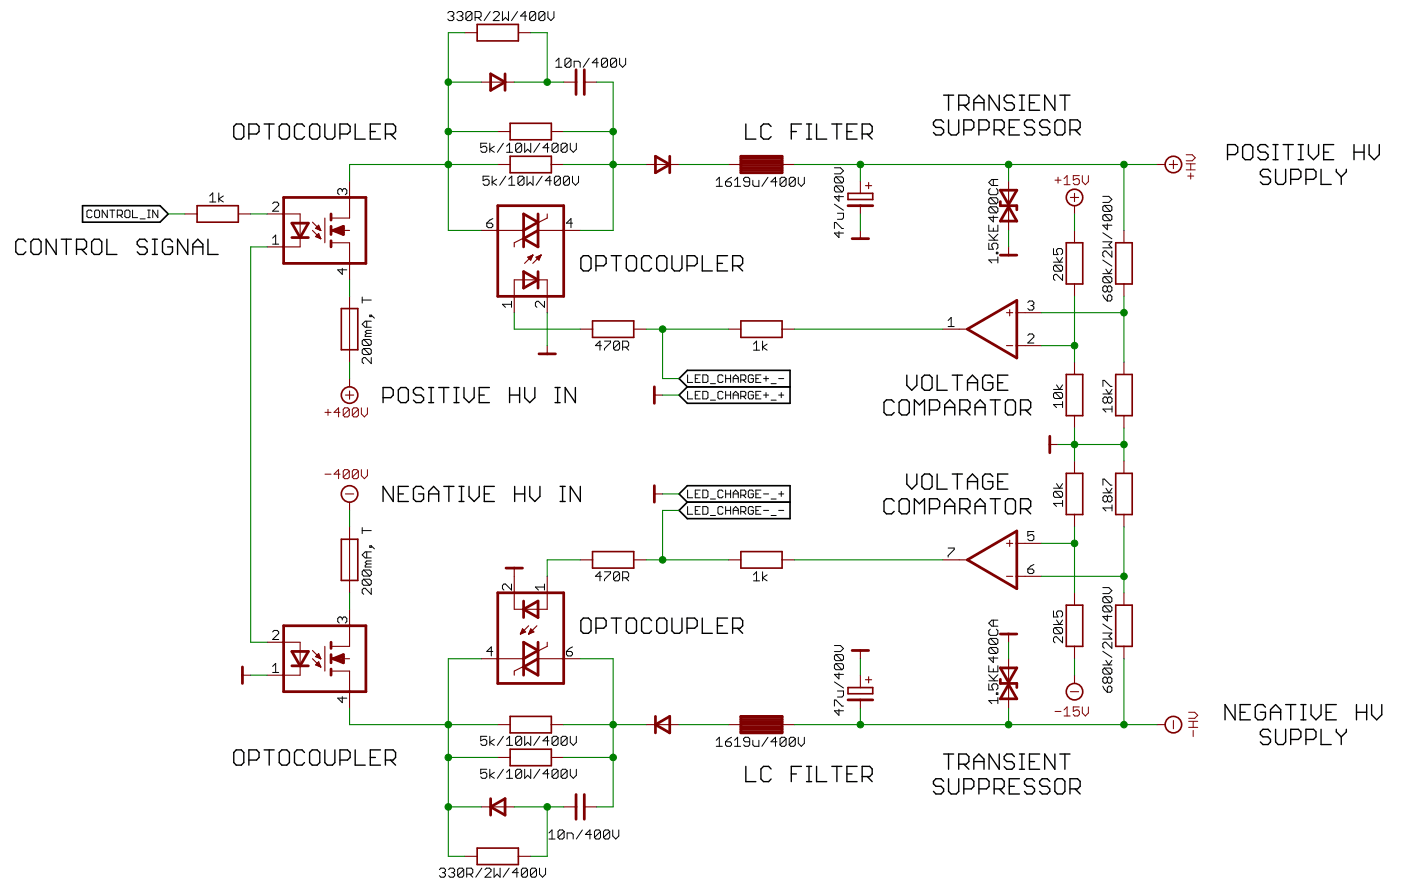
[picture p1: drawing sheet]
<svg xmlns="http://www.w3.org/2000/svg" width="216mm" height="137mm" viewBox="0 0 216 137" stroke-linecap="round" stroke-linejoin="round" font-family="sans-serif">
<g fill="none" stroke="#000" stroke-width=".21">
<path d="M36.4 19.1h.8l.4 .4v1.6l-.4 .3h-.8l-.4-.3v-1.6zM40.7 19.1h1.5M41.5 19.1v2.3M43 19.5l.4-.4h.8l.4 .4v1.6l-.4 .3h-.8l-.4-.3zM46.9 19.5l-.4-.4h-.7l-.4 .4v1.6l.4 .3h.7l.4-.3M47.7 19.5l.4-.4h.8l.4 .4v1.6l-.4 .3h-.8l-.4-.3zM50.1 19.1v2l.3 .3h.8l.4-.3v-2M54.7 19.1v2.3h1.6M58.6 19.1h-1.5v2.3h1.5M114.9 19.1v2.3h1.6M118.8 19.5l-.4-.4h-.7l-.4 .4v1.6l.4 .3h.7l.4-.3M123.5 19.1h-1.6v2.3"/>
<path d="M124.3 19.1h.8M124.7 19.1v2.3M125.8 19.1v2.3h1.6M128.2 19.1h1.5M129 19.1v2.3M132.1 19.1h-1.6v2.3h1.6M145.4 14.7h1.6M145.4 18.9l-.4-.4h-.8l-.4 .4v.3l.4 .4h.8l.4 .4v.4l-.4 .4h-.8l-.4-.4M146.2 14.7v2.3M146.2 18.5v1.9l.4 .4h.8l.3-.4v-1.9M147.7 16.2h1.2l.4-.4v-.8l-.4-.3h-1.2v2.3M148.5 16.2l.8 .8"/>
<path d="M150.1 17v-1.6l.8-.7 .7 .7v1.6M150.1 15.8h1.5M154 14.7v2.3l-1.6-2.3v2.3M155.5 19.6h.8M156.3 15l-.4-.3h-.7l-.5 .3v.4l.5 .4h.7l.4 .4v.4l-.4 .4h-.7l-.5-.4M157.1 14.7h.8M157.1 17h.8M157.1 18.5h-1.6v2.3h1.6M157.5 14.7v2.3M158.6 15.8h.8M159.4 18.9l-.4-.4h-.7l-.4 .4v.3l.4 .4h.7l.4 .4v.4l-.4 .4h-.7l-.4-.4M160.2 14.7h-1.6v2.3h1.6"/>
<path d="M161.8 18.9l-.4-.4h-.8l-.4 .4v.3l.4 .4h.8l.4 .4v.4l-.4 .4h-.8l-.4-.4M162.6 14.7v2.3l-1.6-2.3v2.3M162.9 18.5h.8l.4 .4v1.5l-.4 .4h-.8l-.3-.4v-1.5zM163.3 14.7h1.6M164.1 14.7v2.3M4 37.3l-.4-.4h-.8l-.4 .4v1.5l.4 .4h.8l.4-.4M5.2 36.9h.7l.4 .4v1.5l-.4 .4h-.7l-.4-.4v-1.5zM8.7 36.9v2.3l-1.6-2.3v2.3M9.4 36.9h1.6M10.2 36.9v2.3M11.8 38.4h1.2l.3-.3v-.8l-.3-.4h-1.2v2.3M12.6 38.4l.7 .8"/>
<path d="M14.5 36.9h.8l.4 .4v1.5l-.4 .4h-.8l-.4-.4v-1.5zM16.5 36.9v2.3h1.5M22.7 37.3l-.4-.4h-.8l-.4 .4v.4l.4 .4h.8l.4 .3v.4l-.4 .4h-.8l-.4-.4M23.5 36.9h.8M23.5 39.2h.8M23.9 36.9v2.3M26.6 37.3l-.4-.4h-.8l-.4 .4v1.5l.4 .4h.8l.4-.4v-.7h-.8M28.9 36.9v2.3l-1.5-2.3v2.3M29.7 38.1h1.6M29.7 39.2v-1.5l.8-.8 .8 .8v1.5M32 36.9v2.3h1.6M38.4 20.7h1.1l.4-.4v-.8l-.4-.4h-1.1v2.3"/>
<path d="M52.4 20.7h1.2l.4-.4v-.8l-.4-.4h-1.2v2.3M57.1 20.3h.7M59.4 20.7h1.2l.4-.4v-.8l-.4-.4h-1.2v2.3M60.2 20.7l.8 .7M89.9 39.4h.8l.4 .4v1.6l-.4 .4h-.8l-.4-.4v-1.6zM94.2 39.4h1.6M95 39.4v2.4M96.9 39.4h.8l.4 .4v1.6l-.4 .4h-.8l-.4-.4v-1.6zM100.4 39.8l-.4-.4h-.7l-.4 .4v1.6l.4 .4h.7l.4-.4M101.6 39.4h.8l.4 .4v1.6l-.4 .4h-.8l-.4-.4v-1.6zM103.5 39.4v2l.4 .4h.8l.4-.4v-2M108.2 39.4v2.4h1.6"/>
<path d="M112.1 39.4h-1.5v2.4h1.5M121.9 20.3h.8M124.3 21.4h.8M130.5 20.3h.8M132.9 20.7h1.1l.4-.4v-.8l-.4-.4h-1.1v2.3M133.6 20.7l.8 .7M148.5 20h1.2l.4-.4v-.7l-.4-.4h-1.2v2.3M150.9 20h1.1l.4-.4v-.7l-.4-.4h-1.1v2.3M153.2 20h1.2l.3-.4v-.7l-.3-.4h-1.2v2.3M154 20l.7 .8M164.9 20h1.2l.4-.4v-.7l-.4-.4h-1.2v2.3M165.7 20l.8 .8"/>
<path d="M189.2 23.8h1.1l.4-.3v-.8l-.4-.4h-1.1v2.3M191.5 22.7l.4-.4h.8l.4 .4v1.5l-.4 .4h-.8l-.4-.4zM195.4 22.7l-.4-.4h-.8l-.4 .4v.4l.4 .4h.8l.4 .3v.4l-.4 .4h-.8l-.4-.4M195.8 26.5l-.4-.4h-.8l-.4 .4v.4l.4 .4h.8l.4 .3v.4l-.4 .4h-.8l-.4-.4M196.2 22.3h.8M196.2 24.6h.8M196.6 22.3v2.3M196.6 26.1v1.9l.4 .4h.7l.4-.4v-1.9M197.7 22.3h1.6M198.5 22.3v2.3M198.9 27.6h1.2l.4-.3v-.8l-.4-.4h-1.2v2.3M200.1 22.3h.8"/>
<path d="M200.1 24.6h.8M200.5 22.3v2.3M201.3 27.6h1.1l.4-.3v-.8l-.4-.4h-1.1v2.3M201.6 22.3v1.5l.8 .8 .8-.8v-1.5M203.6 26.1v2.3h1.5M204 23.5h.7M205.5 22.3h-1.5v2.3h1.5M205.9 26.1v.4l.8 .8M206.7 27.3v1.1M207.5 26.1v.4l-.8 .8M208.7 23.5h1.5M208.7 22.3v2.3"/>
<path d="M210.2 22.3v2.3M211 22.3v1.5l.8 .8 .8-.8v-1.5M61.8 59.7h.7l.4 .4v1.6l-.4 .4h-.7l-.4-.4v-1.6zM66.1 59.7h.7M66.4 59.7v2.4M67.6 59.7h1.6M68.4 59.7v2.4M70 59.7h.7M70.3 59.7v2.4M71.5 59.7v1.6l.8 .8 .8-.8v-1.6M75.4 59.7h-1.5v2.4h1.5M78.5 59.7v2.4"/>
<path d="M80.1 59.7v2.4M80.9 59.7v1.6l.7 .8 .8-.8v-1.6M85.5 59.7h.8M85.9 59.7v2.4M88.7 59.7v2.4l-1.6-2.4v2.4M91.8 41h1.2l.4-.4v-.8l-.4-.4h-1.2v2.4M105.9 41h1.1l.4-.4v-.8l-.4-.4h-1.1v2.4M110.6 40.6h.7M112.9 41h1.2l.3-.4v-.8l-.3-.4h-1.2v2.4M113.7 41l.7 .8M139.7 57.8v1.6l.8 .8 .8-.8v-1.6M142.1 58.2l.4-.4h.7l.4 .4v1.6l-.4 .4h-.7l-.4-.4z"/>
<path d="M144.4 57.8v2.4h1.6M146.7 57.8h1.6M147.5 57.8v2.4M149.1 59h1.5M153 58.2l-.4-.4h-.8l-.4 .4v1.6l.4 .4h.8l.4-.4v-.8h-.8M153.8 59h.7M155.3 57.8h-1.5v2.4h1.5M59 61.3h1.2l.4-.4v-.8l-.4-.4h-1.2v2.4M60.6 75v2.3l-1.6-2.3v2.3M61.4 76.1h.8M62.9 75h-1.5v2.3h1.5M65.3 60.1l-.4-.4h-.8l-.4 .4v.4l.4 .4h.8l.4 .4v.4l-.4 .4h-.8l-.4-.4"/>
<path d="M65.3 75.4l-.4-.4h-.8l-.4 .4v1.5l.4 .4h.8l.4-.4v-.8h-.8M66.1 62.1h.7M66.1 76.1h1.5M66.1 77.3v-1.5l.7-.8 .8 .8v1.5M68.4 75h1.6M69.2 75v2.3M70 62.1h.7M70.7 75h.8M70.7 77.3h.8M71.1 75v2.3M72.3 75v1.5l.8 .8 .8-.8v-1.5M73.9 60.9h.7"/>
<path d="M74.6 76.1h.8M76.2 75h-1.6v2.3h1.6M78.5 60.9h1.6M79.3 76.1h1.6M79.3 75v2.3M80.9 75v2.3M81.6 75v1.5l.8 .8 .8-.8v-1.5M85.5 62.1h.8M86.3 75h.8M86.3 77.3h.8M86.7 75v2.3M89.4 75v2.3l-1.5-2.3v2.3"/>
<path d="M137.8 62l-.4-.4h-.8l-.4 .4v1.6l.4 .4h.8l.4-.4M137.8 77.3l-.4-.4h-.8l-.4 .4v1.5l.4 .4h.8l.4-.4M138.6 62l.4-.4h.7l.4 .4v1.6l-.4 .4h-.7l-.4-.4zM138.6 77.3l.4-.4h.7l.4 .4v1.5l-.4 .4h-.7l-.4-.4zM139.7 73.1v1.5l.8 .8 .8-.8v-1.5M140.9 64v-2.4l.8 .8 .8-.8v2.4M140.9 79.2v-2.3l.8 .8 .8-.8v2.3M142.1 73.4l.4-.3h.7l.4 .3v1.6l-.4 .4h-.7l-.4-.4zM143.2 63.2h1.2l.4-.4v-.8l-.4-.4h-1.2v2.4M143.2 78.4h1.2l.4-.4v-.7l-.4-.4h-1.2v2.3M144.4 73.1v2.3h1.6M145.6 64v-1.6l.8-.8 .7 .8v1.6"/>
<path d="M145.6 79.2v-1.5l.8-.8 .7 .8v1.5M145.6 62.8h1.5M145.6 78h1.5M146.7 73.1h1.6M147.5 73.1v2.3M147.9 63.2h1.2l.4-.4v-.8l-.4-.4h-1.2v2.4M147.9 78.4h1.2l.4-.4v-.7l-.4-.4h-1.2v2.3M148.7 63.2l.8 .8M148.7 78.4l.8 .8M149.1 60.2v-1.6l.8-.8 .7 .8v1.6M149.1 75.4v-1.5l.8-.8 .7 .8v1.5M149.1 74.2h1.5"/>
<path d="M150.3 62.8h1.5M150.3 64v-1.6l.7-.8 .8 .8v1.6M150.3 79.2v-1.5l.7-.8 .8 .8v1.5M150.3 78h1.5M152.6 61.6h1.6M152.6 76.9h1.6M153 73.4l-.4-.3h-.8l-.4 .3v1.6l.4 .4h.8l.4-.4v-.8h-.8M153.4 61.6v2.4M153.4 76.9v2.3M153.8 74.2h.7M155.3 73.1h-1.5v2.3h1.5M155.3 61.6h.8l.4 .4v1.6l-.4 .4h-.8l-.4-.4v-1.6z"/>
<path d="M155.3 76.9h.8l.4 .4v1.5l-.4 .4h-.8l-.4-.4v-1.5zM157.3 63.2h1.1l.4-.4v-.8l-.4-.4h-1.1v2.4M157.3 78.4h1.1l.4-.4v-.7l-.4-.4h-1.1v2.3M158.1 63.2l.7 .8M158.1 78.4l.7 .8M89.9 95.3h.8l.4 .4v1.5l-.4 .4h-.8l-.4-.4v-1.5zM91.8 96.8h1.2l.4-.3v-.8l-.4-.4h-1.2v2.3M94.2 95.3h1.6M95 95.3v2.3M96.9 95.3h.8l.4 .4v1.5l-.4 .4h-.8l-.4-.4v-1.5zM100.4 95.7l-.4-.4h-.7l-.4 .4v1.5l.4 .4h.7l.4-.4M101.6 95.3h.8l.4 .4v1.5l-.4 .4h-.8l-.4-.4v-1.5z"/>
<path d="M103.5 95.3v1.9l.4 .4h.8l.4-.4v-1.9M105.9 96.8h1.1l.4-.3v-.8l-.4-.4h-1.1v2.3M108.2 95.3v2.3h1.6M110.6 96.5h.7M112.1 95.3h-1.5v2.3h1.5M112.9 96.8h1.2l.3-.3v-.8l-.3-.4h-1.2v2.3M113.7 96.8l.7 .8M36.4 115.6h.8l.4 .4v1.5l-.4 .4h-.8l-.4-.4v-1.5zM38.4 117.2h1.1l.4-.4v-.8l-.4-.4h-1.1v2.3M40.7 115.6h1.5M41.5 115.6v2.3M43.4 115.6h.8l.4 .4v1.5l-.4 .4h-.8l-.4-.4v-1.5z"/>
<path d="M46.9 116l-.4-.4h-.7l-.4 .4v1.5l.4 .4h.7l.4-.4M48.1 115.6h.8l.4 .4v1.5l-.4 .4h-.8l-.4-.4v-1.5zM50.1 115.6v1.9l.3 .4h.8l.4-.4v-1.9M52.4 117.2h1.2l.4-.4v-.8l-.4-.4h-1.2v2.3M54.7 115.6v2.3h1.6M57.1 116.8h.7M58.6 115.6h-1.5v2.3h1.5M59.4 117.2h1.2l.4-.4v-.8l-.4-.4h-1.2v2.3M60.2 117.2l.8 .7M114.9 118.1v2.4h1.6M118.8 118.5l-.4-.4h-.7l-.4 .4v1.6l.4 .4h.7l.4-.4M121.9 119.3h.8"/>
<path d="M123.5 118.1h-1.6v2.4M124.3 118.1h.8M124.7 118.1v2.4M125.8 118.1v2.4h1.6M128.2 118.1h1.5M129 118.1v2.4M130.5 119.3h.8M132.1 118.1h-1.6v2.4h1.6M132.9 119.7h1.1l.4-.4v-.8l-.4-.4h-1.1v2.4M133.6 119.7l.8 .8M145.4 116.2h1.6M146.2 116.2v2.4"/>
<path d="M147.7 117.8h1.2l.4-.4v-.8l-.4-.4h-1.2v2.4M148.5 117.8l.8 .8M150.1 118.6v-1.6l.8-.8 .7 .8v1.6M150.1 117.4h1.5M154 116.2v2.4l-1.6-2.4v2.4M156.3 116.6l-.4-.4h-.7l-.5 .4v.4l.5 .4h.7l.4 .4v.4l-.4 .4h-.7l-.5-.4M157.1 116.2h.8M157.1 118.6h.8M157.5 116.2v2.4M158.6 117.4h.8M160.2 116.2h-1.6v2.4h1.6M162.6 116.2v2.4l-1.6-2.4v2.4"/>
<path d="M163.3 116.2h1.6M164.1 116.2v2.4M190.3 108.6v2.4l-1.5-2.4v2.4M191.1 109.8h.8M192.7 108.6h-1.6v2.4h1.6M195 109l-.4-.4h-.8l-.4 .4v1.6l.4 .4h.8l.4-.4v-.8h-.8M195.8 112.8l-.4-.4h-.8l-.4 .4v.4l.4 .4h.8l.4 .4v.4l-.4 .4h-.8l-.4-.4M195.8 111v-1.6l.8-.8 .8 .8v1.6M195.8 109.8h1.6M196.6 112.4v2l.4 .4h.7l.4-.4v-2M198.1 108.6h1.6M198.9 114h1.2l.4-.4v-.8l-.4-.4h-1.2v2.4"/>
<path d="M198.9 108.6v2.4M200.5 108.6h.8M200.5 111h.8M200.9 108.6v2.4M201.3 114h1.1l.4-.4v-.8l-.4-.4h-1.1v2.4M202 108.6v1.6l.8 .8 .8-.8v-1.6M203.6 112.4v2.4h1.5M204.4 109.8h.7M205.9 112.4v.4l.8 .8M205.9 108.6h-1.5v2.4h1.5M206.7 113.6v1.2M207.5 112.4v.4l-.8 .8"/>
<path d="M209 109.8h1.6M209 108.6v2.4M210.6 108.6v2.4M211.4 108.6v1.6l.8 .8 .7-.8v-1.6M124.3 120.5h.8M145.4 120.4l-.4-.4h-.8l-.4 .4v.4l.4 .4h.8l.4 .4v.4l-.4 .4h-.8l-.4-.4M146.2 120v2l.4 .4h.8l.3-.4v-2M148.5 121.6h1.2l.4-.4v-.8l-.4-.4h-1.2v2.4M150.9 121.6h1.1l.4-.4v-.8l-.4-.4h-1.1v2.4M153.2 121.6h1.2l.3-.4v-.8l-.3-.4h-1.2v2.4M154 121.6l.7 .8M155.5 121.2h.8"/>
<path d="M157.1 120h-1.6v2.4h1.6M159.4 120.4l-.4-.4h-.7l-.4 .4v.4l.4 .4h.7l.4 .4v.4l-.4 .4h-.7l-.4-.4M161.8 120.4l-.4-.4h-.8l-.4 .4v.4l.4 .4h.8l.4 .4v.4l-.4 .4h-.8l-.4-.4M162.9 120h.8l.4 .4v1.6l-.4 .4h-.8l-.3-.4v-1.6zM164.9 121.6h1.2l.4-.4v-.8l-.4-.4h-1.2v2.4M165.7 121.6l.8 .8"/>
</g>
<g fill="none" stroke="#000" stroke-width=".15">
<path d="M69 2l.2-.2h.5l.2 .2v.2l-.2 .3M69.5 2.5h.2M69.7 2.5l.2 .2v.2l-.2 .3h-.5l-.2-.3M70.4 2l.2-.2h.5l.2 .2v.2l-.2 .3M70.9 2.5h.2M71.1 2.5l.2 .2v.2l-.2 .3h-.5l-.2-.3M72.7 2l-.2-.2h-.5l-.2 .2v.9M72.7 2v.9l-.2 .3h-.5l-.2-.3M72.7 2l-.9 .9M73.2 2.7h.7l.2-.2v-.5l-.2-.2h-.7v1.4M73.7 2.7l.4 .5M75.5 1.8l-.9 1.4"/>
<path d="M76 2l.2-.2h.5l.2 .2v.2l-.9 1h.9M77.4 1.8v1.4l.5-.5 .5 .5v-1.4M79.8 1.8l-1 1.4M81.2 2.5h-1l.7-.7v1.4M82.5 2l-.2-.2h-.4l-.3 .2v.9M82.5 2v.9l-.2 .3h-.4l-.3-.3M82.5 2l-.9 .9M84 2l-.3-.2h-.4l-.3 .2v.9M84 2v.9l-.3 .3h-.4l-.3-.3M84 2l-1 .9M84.4 1.8v.9l.5 .5 .5-.5v-.9M85.7 9.4l.4-.4v1.4"/>
<path d="M85.7 10.4h.9M88 9.2v.9l-.2 .3h-.5l-.2-.3M88 9.2l-.2-.2h-.5l-.2 .2v.9M88 9.2l-.9 .9M88.5 10.4v-1h.7l.2 .3v.7M90.8 9l-.9 1.4M92.2 9.7h-.9l.7-.7v1.4M93.6 9.2v.9l-.2 .3h-.5l-.2-.3M93.6 9.2l-.2-.2h-.5l-.2 .2v.9M93.6 9.2l-.9 .9M95 9.2v.9l-.2 .3h-.5l-.2-.3M95 9.2l-.2-.2h-.5l-.2 .2v.9"/>
<path d="M95 9.2l-.9 .9M95.5 9v.9l.4 .5 .5-.5v-.9M14.2 32.6l-.2-.2h-.4l-.2 .2v.8l.2 .1h.4l.2-.1M14.8 32.4h.4l.1 .2v.8l-.1 .1h-.4l-.2-.1v-.8zM16.5 32.4v1.1l-.8-1.1v1.1M16.9 32.4h.8M17.3 32.4v1.1M18.1 33.2h.6l.2-.2v-.4l-.2-.2h-.6v1.1M18.5 33.2l.4 .3M19.2 32.6l.3-.2h.3l.2 .2v.8l-.2 .1h-.3l-.3-.1zM20.4 32.4v1.1h.8M21.6 33.7h.8"/>
<path d="M22.8 32.4h.4M22.8 33.5h.4M22.9 32.4v1.1M24.3 32.4v1.1l-.8-1.1v1.1M32.3 30.2l.5-.5v1.4M32.3 31.1h1M33.7 29.7v1.4M34.4 30.2l-.7 .5 .7 .4M42 31.4l.2-.2h.5l.2 .2v.2l-.9 1h.9M42 36.7l.5-.5v1.4M42 37.6h.9M52.7 29.3l-.2-.2h-.2l-.3 .2v.5l.3 .2"/>
<path d="M52.7 29.3l.3-.2h.2l.2 .2v.5l-.2 .2M52.7 29.3v.2M75 22.1h-.9v.7l.7-.3 .2 .3v.4l-.2 .3h-.5l-.2-.3M75 34.4h.7l.2 .2v.3l-.2 .2h-.5l-.2-.2zM75.4 27.2h-1v.7l.5-.3h.2l.3 .3v.4l-.3 .3h-.4l-.3-.3M75.5 22.1v1.4M75.8 27.2v1.4M75.9 33.7l-.4 .2-.5 .5M76.2 22.5l-.7 .5 .7 .5M76.5 27.6l-.7 .5 .7 .5M77.6 22.1l-1 1.4M77.9 27.2l-.9 1.4"/>
<path d="M78.1 23.5h.9M78.1 22.5l.4-.4v1.4M78.4 28.6h.9M78.4 27.6l.5-.4v1.4M80.4 22.3l-.2-.2h-.5l-.2 .2v.9M80.4 22.3v.9l-.2 .3h-.5l-.2-.3M80.4 22.3l-.9 .9M80.8 27.4l-.3-.2h-.4l-.3 .2v.9M80.8 27.4v.9l-.3 .3h-.4l-.3-.3M80.8 27.4l-1 .9M80.9 22.1v1.4l.4-.5 .5 .5v-1.4M81.2 27.2v1.4l.5-.5 .4 .5v-1.4"/>
<path d="M83.2 22.1l-.9 1.4M83.5 27.2l-.9 1.4M84.6 22.8h-.9l.7-.7v1.4M85 27.9h-1l.7-.7v1.4M86 22.3l-.2-.2h-.5l-.2 .2v.9M86 22.3v.9l-.2 .3h-.5l-.2-.3M86 22.3l-.9 .9M86.4 27.4l-.3-.2h-.4l-.3 .2v.9M86.4 27.4v.9l-.3 .3h-.4l-.3-.3M86.4 27.4l-1 .9M87.4 22.3v.9l-.2 .3h-.5l-.2-.3M87.4 22.3l-.2-.2h-.5l-.2 .2v.9"/>
<path d="M87.4 22.3l-.9 .9M87.8 27.4l-.3-.2h-.4l-.3 .2v.9M87.8 27.4v.9l-.3 .3h-.4l-.3-.3M87.8 27.4l-1 .9M87.9 22.1v.9l.4 .5 .5-.5v-.9M88.2 34.4h-.9l.7-.7v1.4M88.2 27.2v.9l.5 .5 .5-.5v-.9M110.4 27.8l.4-.5v1.4M110.4 28.7h.9M111.8 28h.7l.2 .3v.2l-.2 .2h-.5l-.2-.2zM112.7 27.3l-.4 .3-.5 .4M113.2 28.7h.9"/>
<path d="M113.2 27.8l.5-.5v1.4M115.5 28h-.7l-.2-.2v-.2l.2-.3h.5l.2 .3v.9l-.2 .2h-.5l-.2-.2M116 27.8v.7l.2 .2h.7v-.9M118.3 27.3l-.9 1.4M119.7 28h-.9l.7-.7v1.4M121.1 27.6v.9l-.2 .2h-.5l-.2-.2M121.1 27.6l-.2-.3h-.5l-.2 .3v.9M121.1 27.6l-.9 .9M122.6 27.6l-1 .9M122.6 27.6v.9l-.3 .2h-.4l-.3-.2M122.6 27.6l-.3-.3h-.4l-.3 .3v.9M123 27.3v1l.5 .4 .5-.4v-1"/>
<path d="M128.6 35.2v-.9h.2l1 .9h.2M128.6 31.5l1.4 .9M128.6 25.9h.9l.5 .4-.5 .5h-.9M128.8 28.7h1l.2 .2v.5l-.2 .2M128.8 27.3l-.2 .2v.5l.2 .2h1M128.8 28.7l-.2 .2v.5l.2 .2h1M128.8 27.3h1l.2 .2v.5l-.2 .2M128.8 28.7l1 .9M128.8 27.3l1 .9M129.1 32.9h.9v.7l-.2 .2h-.7M129.3 35.7v.9l-.7-.7h1.4M129.3 30.1v.9l-.7-.7h1.4"/>
<path d="M152.4 37.5v.9h.7l-.3-.4v-.3l.3-.2h.4l.3 .2v.5l-.3 .2M152.4 34.7v.9h1.4v-.9M152.4 37h1.4M152.4 36.1l.9 .9M152.6 29.1l-.2 .2v.5l.2 .2h.9l.3-.2v-.5l-.3-.2M152.6 30.5h.9l.3 .2v.5l-.3 .2M152.6 31.9h.9l.3 .2v.5l-.3 .2M152.6 30.5l-.2 .2v.5l.2 .2h.9M152.6 31.9l-.2 .2v.5l.2 .2h.9M152.6 31.9l.9 .9M152.6 30.5l.9 .9M153.1 27.7v.9"/>
<path d="M153.1 33.3v.9l-.7-.7h1.4M153.1 35.2v.4M153.5 38.9h.3v.2h-.3zM153.8 39.6v.9M153.8 36.1l-.7 .7M153.8 27.7h-1l-.4 .4 .4 .5h1M162.3 38.3v.9h.7l-.2-.4v-.3l.2-.2h.5l.2 .2v.5l-.2 .2M162.8 39.7l.5 .7 .4-.7M169.9 37.3h1.4l-.4 .4 .4 .5h-1.4M169.9 35.9l1.4 .9M169.9 30.3h1l.4 .4-.4 .5h-1M170.2 31.7h.9l.2 .2v.5l-.2 .2"/>
<path d="M170.2 33.1h.9l.2 .2v.5l-.2 .2M170.2 31.7l-.3 .2v.5l.3 .2h.9M170.2 33.1l-.3 .2v.5l.3 .2h.9M170.2 33.1l.9 .9M170.2 31.7l.9 .9M170.6 34.5v.9l-.7-.7h1.4M171.3 38.7v.9l-.9-.9h-.2l-.3 .2v.5l.3 .2M52.7 41.4v.9l-.7-.7h1.4M55.8 45.8v.9M55.8 46.2h1.4M56 53.7l-.2 .3v.4l.2 .3h1M56 52.3h1l.2 .3v.4l-.2 .3"/>
<path d="M56 53.7h1l.2 .3v.4l-.2 .3M56 52.3l-.2 .3v.4l.2 .3h1M56 53.7l1 1M56 52.3l1 1M56.5 51.4l-.2 .2v.3h.9M56.5 51.4h.7M56.5 49.5v.9M57 48.6h.2v.2h-.2zM57.2 55.1v.9l-.9-.9h-.3l-.2 .3v.4l.2 .2M57.2 50.9h-.7l-.2 .3 .2 .2M57.2 49.5h-.9l-.5 .5 .5 .4h.9M57.2 48.6l.5 .4"/>
<path d="M78.8 46.9h-1.4l.5 .5M78.8 46.4v1M83.9 46.4v1l-.9-1h-.3l-.2 .3v.4l.2 .3M92.7 53.3h-.9l.7-.7v1.4M93.2 52.6h.9v.2l-.9 .9v.3M95.5 52.8v.9l-.3 .3h-.4l-.2-.3M95.5 52.8l-.3-.2h-.4l-.2 .2v.9M95.5 52.8l-.9 .9M95.9 53.5h.7l.3-.2v-.5l-.3-.2h-.7v1.4M96.4 53.5l.5 .5M106 57.8v1.1h.7M107.1 58.4h.4"/>
<path d="M107.9 57.8h-.8v1.1h.8M108.3 57.8h.6l.2 .2v.8l-.2 .1h-.6zM109.5 59.1h.8M111.4 58l-.2-.2h-.4l-.2 .2v.8l.2 .1h.4l.2-.1M111.8 57.8v1.1M111.8 58.4h.8M112.6 57.8v1.1M113 58.9v-.7l.4-.4 .4 .4v.7M113 58.4h.8M114.2 58.6h.5l.2-.2v-.4l-.2-.2h-.5v1.1M114.5 58.6l.4 .3M116.1 58l-.2-.2h-.4l-.2 .2v.8l.2 .1h.4l.2-.1v-.4h-.4"/>
<path d="M116.1 53l.5-.4v1.4M116.1 54h1M116.5 58.4h.4M117.3 57.8h-.8v1.1h.8M117.5 52.6v1.4M117.7 58.4h.7M118 58v.8M118.2 53l-.7 .5 .7 .5M118.8 59.1h.8M120 58.4h.8M146.1 49.4l.5-.5v1.4M146.1 50.3h.9"/>
<path d="M153.8 40.1h-1.4l.4 .4M158.4 46.6l.2-.2h.5l.2 .2v.3l-.2 .2M158.4 51.7l.2-.2h.5l.2 .2v.2l-.9 1h.9M158.9 47.1h.2M159.1 47.1l.2 .2v.3l-.2 .2h-.5l-.2-.2M162.3 40.4h1.4M162.6 40.9l-.3 .2v.5l.3 .2h.9M162.6 40.9h.9l.2 .2v.5l-.2 .2M162.6 40.9l.9 .9M162.8 59.3l.5 .7 .4-.7M163.7 42.3v.9l-.9-.9h-.2l-.3 .2v.5l.3 .2M169.9 45.5l.3 .4 .4 .5"/>
<path d="M169.9 42.2h1.4M169.9 40.1l1.4 .9M170 59.6v-1h.2l.9 1h.3M170.2 42.7h.9l.2 .2v.4l-.2 .3M170.2 42.7l-.3 .2v.4l.3 .3h.9M170.2 42.7l.9 .9M170.4 41.5l.5 .7 .4-.7M170.6 44.3l.3-.2h.2l.2 .2v.5l-.2 .2h-.2l-.3-.2M170.6 44.3v.5M170.6 44.3l-.2-.2h-.2l-.3 .2v.5l.3 .2h.2l.2-.2M170.9 45.5h.2l.2 .2v.5l-.2 .2h-.5v-.7zM106 60.3v1.2h.7"/>
<path d="M106 75.5v1.2h.7M106 78.1v1.2h.7M107.1 78.7h.4M107.1 60.9h.4M107.1 76.1h.4M107.9 78.1h-.8v1.2h.8M107.9 60.3h-.8v1.2h.8M107.9 75.5h-.8v1.2h.8M108.3 78.1h.6l.2 .2v.8l-.2 .2h-.6zM108.3 60.3h.6l.2 .2v.8l-.2 .2h-.6zM108.3 75.5h.6l.2 .3v.7l-.2 .2h-.6zM109.5 79.5h.8"/>
<path d="M109.5 61.7h.8M109.5 76.9h.8M111.4 78.3l-.2-.2h-.4l-.2 .2v.8l.2 .2h.4l.2-.2M111.4 60.5l-.2-.2h-.4l-.2 .2v.8l.2 .2h.4l.2-.2M111.4 75.8l-.2-.3h-.4l-.2 .3v.7l.2 .2h.4l.2-.2M111.8 78.7h.8M111.8 60.3v1.2M111.8 75.5v1.2M111.8 78.1v1.2M111.8 60.9h.8M111.8 76.1h.8M112.6 60.3v1.2"/>
<path d="M112.6 75.5v1.2M112.6 78.1v1.2M113 78.7h.8M113 61.5v-.8l.4-.4 .4 .4v.8M113 76.7v-.8l.4-.4 .4 .4v.8M113 79.3v-.8l.4-.4 .4 .4v.8M113 60.9h.8M113 76.1h.8M114.2 78.9h.5l.2-.2v-.4l-.2-.2h-.5v1.2M114.2 61.1h.5l.2-.2v-.4l-.2-.2h-.5v1.2M114.2 76.3h.5l.2-.2v-.3l-.2-.3h-.5v1.2M114.5 78.9l.4 .4"/>
<path d="M114.5 61.1l.4 .4M114.5 76.3l.4 .4M116.1 78.3l-.2-.2h-.4l-.2 .2v.8l.2 .2h.4l.2-.2v-.4h-.4M116.1 60.5l-.2-.2h-.4l-.2 .2v.8l.2 .2h.4l.2-.2v-.4h-.4M116.1 75.8l-.2-.3h-.4l-.2 .3v.7l.2 .2h.4l.2-.2v-.4h-.4M116.5 78.7h.4M116.5 60.9h.4M116.5 76.1h.4M117.3 78.1h-.8v1.2h.8M117.3 60.3h-.8v1.2h.8M117.3 75.5h-.8v1.2h.8M117.7 78.7h.7"/>
<path d="M117.7 60.9h.7M117.7 76.1h.7M118 60.5v.8M118.8 79.5h.8M118.8 61.7h.8M118.8 76.9h.8M120 78.7h.8M120 60.9h.8M120 76.1h.8M120.4 60.5v.8M120.4 75.8v.7M162.3 60h1.4"/>
<path d="M162.3 75.2h1.4M162.6 60.5h.9l.2 .2v.5l-.2 .2M162.6 75.7h.9l.2 .3v.4l-.2 .3M162.6 60.5l-.3 .2v.5l.3 .2h.9M162.6 75.7l-.3 .3v.4l.3 .3h.9M162.6 60.5l.9 .9M162.6 75.7l.9 1M162.8 74.5l.5 .7 .4-.7M163.7 61.9v.9M163.7 77.1v1M163.7 62.4h-1.4l.5 .4M163.7 77.6h-1.4l.5 .5"/>
<path d="M170 74.8v-.9h.2l.9 .9h.3M170 76h1.4M170 60.7h1.4M170.4 75.3l.5 .7 .5-.7M170.4 60l.5 .7 .5-.7M170.7 61.4l.2-.2h.2l.3 .2v.5l-.3 .2h-.2l-.2-.2M170.7 76.7l.2-.3h.2l.3 .3v.4l-.3 .3h-.2l-.2-.3M170.7 76.7l-.3-.3h-.2l-.2 .3v.4l.2 .3h.2l.3-.3M170.7 61.4l-.3-.2h-.2l-.2 .2v.5l.2 .2h.2l.3-.2M170.7 61.4v.5M170.7 76.7v.4M171.4 78.3h-1.4l.4 .5"/>
<path d="M171.4 62.6v.9M171.4 77.8v1M171.4 63.1h-1.4l.4 .4M42 97.4l.2-.2h.5l.2 .2v.2l-.9 1h.9M52.7 95.3l-.2-.2h-.2l-.3 .2v.5l.3 .2M52.7 95.3l.3-.2h.2l.2 .2v.5l-.2 .2M52.7 95.3v.3M55.8 81.3v1M55.8 81.8h1.4M56 87.9h1l.2 .2v.5l-.2 .2M56 89.3h1l.2 .2v.5l-.2 .2M56 87.9l-.2 .2v.5l.2 .2h1"/>
<path d="M56 89.3l-.2 .2v.5l.2 .2h1M56 89.3l1 .9M56 87.9l1 .9M56.5 86.9l-.2 .3v.2h.9M56.5 85.1v.9M56.5 86.9h.7M57 84.1h.2v.3h-.2zM57.2 90.7v.9l-.9-.9h-.3l-.2 .2v.5l.2 .2M57.2 86.5h-.7l-.2 .2 .2 .2M57.2 85.1h-.9l-.5 .4 .5 .5h.9M57.2 84.1l.5 .5M78.8 90v1l-.9-1h-.2l-.3 .3v.4l.3 .3"/>
<path d="M83.9 90v1M83.9 90.5h-1.4l.5 .5M88.2 99.7l-.4 .2-.5 .5M92.7 88.8h-.9l.7-.7v1.4M93.2 88.1h.9v.3l-.9 .9v.2M95.5 88.4v.9l-.3 .2h-.4l-.2-.2M95.5 88.4l-.3-.3h-.4l-.2 .3v.9M95.5 88.4l-.9 .9M95.9 89.1h.7l.3-.3v-.4l-.3-.3h-.7v1.4M96.4 89.1l.5 .4M116.1 88.6l.5-.5v1.4M116.1 89.5h1"/>
<path d="M117.5 88.1v1.4M118.2 88.6l-.7 .5 .7 .4M128.6 99.5h.9l.5 .5-.5 .4h-.9M146.1 84.5h.9v.2l-.9 .9v.3M152.6 97l-.2 .2v.5l.2 .2h.9l.3-.2v-.5l-.3-.2M152.6 98.4h.9l.3 .2v.5l-.3 .2M152.6 99.8h.9l.3 .2v.5l-.3 .2M152.6 98.4l-.2 .2v.5l.2 .2h.9M152.6 99.8l-.2 .2v.5l.2 .2h.9M152.6 99.8l.9 .9M152.6 98.4l.9 .9M153.1 95.6v.9"/>
<path d="M153.8 95.6h-1l-.4 .5 .4 .4h1M158.4 87.7h.7l.2 .2v.3l-.2 .2h-.5l-.2-.2zM159.3 81.9h-.9v.7l.7-.2 .2 .2v.5l-.2 .2h-.5l-.2-.2M159.3 87l-.4 .2-.5 .5M162.3 94.2v.9h.7l-.2-.5v-.2l.2-.2h.5l.2 .2v.5l-.2 .2M162.3 96.3h1.4M162.6 96.7l-.3 .3v.5l.3 .2h.9M162.6 96.7h.9l.2 .3v.5l-.2 .2M162.6 96.7l.9 1M162.8 95.6l.5 .7 .4-.7M163.7 98.1v1l-.9-1h-.2l-.3 .3v.4l.3 .3M169.9 97.6h1.4l-.4 .4 .4 .5h-1.4"/>
<path d="M169.9 96.2l1.4 .9M169.9 90.6h1l.4 .4-.4 .5h-1M170.2 92h.9l.2 .2v.5l-.2 .2M170.2 93.4h.9l.2 .2v.5l-.2 .2M170.2 92l-.3 .2v.5l.3 .2h.9M170.2 93.4l-.3 .2v.5l.3 .2h.9M170.2 93.4l.9 .9M170.2 92l.9 .9M170.6 94.8v.9l-.7-.7h1.4M171.3 99v.9l-.9-.9h-.2l-.3 .2v.5l.3 .2M42 102.7l.5-.4v1.4M42 103.7h.9"/>
<path d="M52.7 107.4v.9l-.7-.7h1.4M75 113.5h-.9v.7l.4-.2h.3l.2 .2v.5l-.2 .2h-.5l-.2-.2M75 118.6h-.9v.7l.4-.3h.3l.2 .3v.4l-.2 .3h-.5l-.2-.3M75.5 113.5v1.4M75.5 118.6v1.4M75.9 100.4h-.9l.7-.7v1.4M76.2 119l-.7 .5 .7 .5M76.2 114l-.7 .4 .7 .5M77.6 118.6l-1 1.4M77.6 113.5l-1 1.4M78.1 114l.4-.5v1.4M78.1 119l.4-.4v1.4"/>
<path d="M78.1 120h.9M78.1 114.9h.9M80.4 113.7l-.2-.2h-.5l-.2 .2v1M80.4 118.8l-.2-.2h-.5l-.2 .2v.9M80.4 113.7v1l-.2 .2h-.5l-.2-.2M80.4 118.8v.9l-.2 .3h-.5l-.2-.3M80.4 118.8l-.9 .9M80.4 113.7l-.9 1M80.9 113.5v1.4l.4-.5 .5 .5v-1.4M80.9 118.6v1.4l.4-.5 .5 .5v-1.4M83.2 118.6l-.9 1.4M83.2 113.5l-.9 1.4"/>
<path d="M84.6 114.2h-.9l.7-.7v1.4M84.6 119.3h-.9l.7-.7v1.4M86 113.7l-.2-.2h-.5l-.2 .2v1M86 118.8l-.2-.2h-.5l-.2 .2v.9M86 113.7v1l-.2 .2h-.5l-.2-.2M86 118.8v.9l-.2 .3h-.5l-.2-.3M86 118.8l-.9 .9M86 113.7l-.9 1M87.3 100.4h.7l.2 .2v.3l-.2 .2h-.5l-.2-.2zM87.4 113.7v1l-.2 .2h-.5l-.2-.2M87.4 118.8v.9l-.2 .3h-.5l-.2-.3M87.4 113.7l-.2-.2h-.5l-.2 .2v1"/>
<path d="M87.4 118.8l-.2-.2h-.5l-.2 .2v.9M87.4 118.8l-.9 .9M87.4 113.7l-.9 1M87.9 113.5v.9l.4 .5 .5-.5v-.9M87.9 118.6v.9l.4 .5 .5-.5v-.9M110.4 114.1l.4-.5v1.4M110.4 115h.9M111.8 114.3h.7l.2 .3v.2l-.2 .2h-.5l-.2-.2zM112.7 113.6l-.4 .3-.5 .4M113.2 114.1l.5-.5v1.4M113.2 115h.9M115.5 114.3h-.7l-.2-.2v-.2l.2-.3h.5l.2 .3v.9l-.2 .2h-.5l-.2-.2"/>
<path d="M116 114.1v.7l.2 .2h.7v-.9M118.3 113.6l-.9 1.4M119.7 114.3h-.9l.7-.7v1.4M121.1 113.9l-.2-.3h-.5l-.2 .3v.9M121.1 113.9v.9l-.2 .2h-.5l-.2-.2M121.1 113.9l-.9 .9M122.6 113.9l-.3-.3h-.4l-.3 .3v.9M122.6 113.9v.9l-.3 .2h-.4l-.3-.2M122.6 113.9l-1 .9M123 113.6v1l.5 .4 .5-.4v-1M128.6 108.8v-.9h.2l1 .9h.2M128.6 105.1l1.4 .9"/>
<path d="M128.8 100.9l-.2 .2v.5l.2 .2h1M128.8 102.3l-.2 .2v.5l.2 .2h1M128.8 100.9h1l.2 .2v.5l-.2 .2M128.8 102.3h1l.2 .2v.5l-.2 .2M128.8 102.3l1 .9M128.8 100.9l1 .9M129.1 106.5h.9v.7l-.2 .2h-.7M129.3 103.7v.9l-.7-.7h1.4M129.3 109.3v1l-.7-.7h1.4M152.4 102.6v.9h1.4v-.9M152.4 105.4v.9h.7l-.3-.4v-.3l.3-.2h.4l.3 .2v.5l-.3 .2M152.4 104.9h1.4"/>
<path d="M152.4 104l.9 .9M153.1 101.2v.9l-.7-.7h1.4M153.1 103.1v.4M153.5 106.8h.3v.2h-.3zM153.8 107.5v1M153.8 108h-1.4l.4 .5M153.8 104l-.7 .7M169.9 105.8l.3 .4 .4 .5M169.9 102.5h1.4M169.9 100.4l1.4 .9M170.2 103h.9l.2 .2v.5l-.2 .2M170.2 103l-.3 .2v.5l.3 .2h.9"/>
<path d="M170.2 103l.9 .9M170.4 101.8l.5 .7 .4-.7M170.6 106l.3-.2h.2l.2 .2v.5l-.2 .2h-.5zM170.6 104.6l.3-.2h.2l.2 .2v.5l-.2 .2h-.2l-.3-.2M170.6 104.6v.5M170.6 104.6l-.2-.2h-.2l-.3 .2v.5l.3 .2h.2l.2-.2M67.7 134l.2-.2h.5l.2 .2v.3l-.2 .2M68.2 134.5h.2M68.4 134.5l.2 .2v.3l-.2 .2h-.5l-.2-.2M69.1 134l.3-.2h.4l.3 .2v.3l-.3 .2M69.6 134.5h.2M69.8 134.5l.3 .2v.3l-.3 .2h-.4l-.3-.2"/>
<path d="M71.5 134l-.3-.2h-.4l-.3 .2v1M71.5 134v1l-.3 .2h-.4l-.3-.2M71.5 134l-1 1M71.9 134.7h.7l.3-.2v-.5l-.3-.2h-.7v1.4M72.4 134.7l.5 .5M74.3 133.8l-1 1.4M74.7 134l.3-.2h.4l.3 .2v.3l-1 .9h1M76.1 133.8v1.4l.5-.5 .5 .5v-1.4M78.5 133.8l-1 1.4M79.9 134.5h-.9l.7-.7v1.4M81.3 134l-.3-.2h-.4l-.3 .2v1M81.3 134v1l-.3 .2h-.4l-.3-.2"/>
<path d="M81.3 134l-1 1M82.7 134l-.3-.2h-.4l-.3 .2v1M82.7 134v1l-.3 .2h-.4l-.3-.2M82.7 134l-1 1M83.1 133.8v.9l.5 .5 .5-.5v-.9M84.6 128.4l.5-.5v1.4M84.6 129.3h.9M86.9 128.2v.9l-.2 .2h-.5l-.2-.2M86.9 128.2l-.2-.3h-.5l-.2 .3v.9M86.9 128.2l-.9 .9M87.4 129.3v-.9h.7l.2 .2v.7M89.7 127.9l-.9 1.4"/>
<path d="M91.1 128.6h-.9l.7-.7v1.4M92.5 128.2v.9l-.2 .2h-.5l-.2-.2M92.5 128.2l-.2-.3h-.5l-.2 .3v.9M92.5 128.2l-.9 .9M94 128.2v.9l-.3 .2h-.4l-.3-.2M94 128.2l-.3-.3h-.4l-.3 .3v.9M94 128.2l-1 .9M94.4 127.9v1l.5 .4 .5-.4v-1"/>
</g>
<path d="M12.7 31.7h12l1.2 1.3-1.2 1.2h-12zM104.6 58.4l1.3-1.3h15.9v5.1h-15.9l-1.3-1.3 1.3-1.3zM105.9 59.6h15.9M104.6 76.1l1.3-1.2h15.9v5h-15.9l-1.3-1.2 1.3-1.3zM105.9 77.4h15.9" fill="none" stroke="#000" stroke-width=".25"/>
<g fill="none" stroke="#7f0000" stroke-width=".42">
<path d="M75.6 11.4l2.2 1.3-2.2 1.2zM77.8 11.4v2.5M88.8 10.8v3.8M90 10.8v3.8M43.7 30.4h12.7v10.2h-12.7zM45 34.4h2.5l-1.3 2.2zM45 36.6h2.5M51 33v.9M51 34.9v1.3M51 37.1v1M51.3 35.5l1.6-.6v1.3zM51.3 35.5l1.6 .3"/>
<path d="M52.9 35.2l-1.6 .3M76.7 31.7h10.2v14h-10.2zM80.7 35.5l2.2-1.3-2.2-1.2v5.1M82.9 33v5.1l-2.2-1.3 2.2-1.3M101 24.1l2.2 1.3-2.2 1.2zM103.2 24.1v2.5M114.2 24.1h6.3v2.5h-6.3zM114.2 26.3h6.3M114.2 25.9h6.3M114.2 25.5h6.3M114.2 25.1h6.3M114.2 24.8h6.3"/>
<path d="M114.2 24.4h6.3M130.7 31.7h3.8M131.3 36.8h2.6M154.2 31.1v.6h2.5v.6M154.2 39.3h2.5M154.2 29.3h2.5l-1.3 2.2zM155.4 31.9l1.3 2.2h-2.5zM80.7 41.9l2.2 1.2-2.2 1.3zM82.9 41.9v2.5M83.1 54.5h2.5M100.8 59.6v2.6M149.1 50.7l7.6-4.4v8.9z"/>
<path d="M100.8 74.9v2.5M161.8 67.2v2.6M43.7 96.5h12.7v10.1h-12.7zM51 99v.9M76.7 91.4h10.2v13.9h-10.2zM78 87.6h2.5M80.7 92.6v2.6M80.7 93.9l2.2-1.3v2.6zM82.9 99v5.1l-2.2-1.3 2.2-1.3M149.1 86.3l7.6-4.4v8.8zM154.2 97.7h2.5M37.4 102.8v2.5"/>
<path d="M45 100.4h2.5l-1.3 2.2zM45 102.6h2.5M51 100.9v1.3M51 103.1v1M51.3 101.5l1.6-.6v1.3zM51.3 101.5l1.6 .4M52.9 101.2l-1.6 .3M80.7 101.5l2.2-1.2-2.2-1.3v5.1M101 110.4v2.6M101 111.7l2.2-1.3v2.6zM114.2 110.4h6.3v2.6h-6.3zM114.2 112.8h6.3"/>
<path d="M114.2 112.4h6.3M114.2 112h6.3M114.2 111.7h6.3M114.2 111.3h6.3M114.2 110.9h6.3M114.2 110.5h6.3M130.7 107.9h3.8M131.3 100.3h2.6M154.2 104.7v.6h2.5v.7M154.2 103h2.5l-1.3 2.2zM155.4 105.5l1.3 2.2h-2.5zM75.6 124.4l2.2-1.3v2.5z"/>
<path d="M75.6 123.1v2.5M88.8 122.5v3.8M90 122.5v3.8"/>
</g>
<g fill="none" stroke="#7f0000" stroke-width=".17">
<path d="M71.6 5h1.9M74.2 12.7h5M79.9 5h1.9M86.9 12.7h1.9M90 12.7h1.9M28.5 33h1.9M36.7 33h1.9M41.2 33h5v5.1h-5M48.2 34.2l1.2 1.3M48.2 35.5l1.2 1.3M48.6 35.2l.5-.5 .3 .8zM48.6 36.5l.5-.5 .3 .8z"/>
<path d="M48.8 35l.6 .5M48.8 35.2l.6 .3M48.8 36.3l.6 .5M48.8 36.5l.6 .3M48.9 34.9l.5 .6M48.9 36.2l.5 .6M49.1 34.9l.3 .6M49.1 36.2l.3 .6M50.1 33.6v3.8M51 37.4h2.9v5.7M51 35.5h2.9M53.9 27.9v5.7h-2.9"/>
<path d="M74.2 35.5h6.3M76.7 20.3h1.9M76.7 25.4h1.9M80.5 36.8l-1.3 .6v.7M81.3 39.6l.8-.3-.3 .8zM82.1 39.3l-1.3 1.3M82.1 39.3l-.6 .5M82.1 39.3l-.5 .7M82.1 39.3l-.6 .3M82.1 39.3l-.3 .7M82.6 39.6l.8-.3-.3 .8zM83.1 35.5h6.3"/>
<path d="M83.4 39.3l-1.3 1.3M83.4 39.3l-.7 .5M83.4 39.3l-.5 .7M83.4 39.3l-.7 .3M83.4 39.3l-.3 .7M84.3 33v.6l-1.2 .6M85 20.3h1.9M85 25.4h1.9M99.6 25.4h5M112.3 25.4h1.9M120.5 25.4h1.9M132.6 27.9v1.9"/>
<path d="M132.6 31.7v1.3M132.6 35.5v1.3M133.4 28.6h.9M133.9 28.1v1M155.4 27.9v7.6M155.4 38.1v1.2M165 30.4h1.2M165.6 29.8v1.3M165.6 31.7v1.3M165.6 35.5v1.9M173.2 35.5v1.9M178.3 25.4h1.3"/>
<path d="M180.2 25.4h1.3M180.8 24.7v1.3M53.9 45.7v10.1M53.9 58.4v1.2M79.2 48.2v-5.1h5.1v5.1M84.3 53.3v1.2M89.4 50.7h1.9M97.7 50.7h1.9M112.3 50.7h1.9M120.5 50.7h1.9M145.3 50.7h3.8M155.1 53.3h1"/>
<path d="M155.1 48.2h1M155.6 47.7v1M156.7 53.3h3.8M156.7 48.2h3.8M165.6 43.8v1.9M165.6 55.8v1.9M173.2 43.8v1.9M173.2 55.8v1.9M53.2 60.9h1.3M53.2 76.1h1.3M53.9 60.3v1.2M53.9 77.4v1.3"/>
<path d="M100.8 60.9h1.3M100.8 76.1h1.3M161.8 68.5h1.2M165.6 64.1v1.9M165.6 71.1v1.9M165.6 79.3v1.9M173.2 64.1v1.9M173.2 71.1v1.9M173.2 79.3v1.9M41.2 99h5v5.1h-5M50.1 99.6v3.8M53.9 81.2v10.2"/>
<path d="M53.9 93.9v5.7h-2.9M79.2 87.6v6.3h5.1v-5.1M80.5 96.9l.5 .5-.8 .3zM80.5 97.1l-.3 .6M80.7 97.1l-.5 .6M80.8 97.2l-.6 .5M80.8 97.4l-.6 .3M81.5 96.5l-1.3 1.2M81.8 96.9l.5 .5-.8 .3zM81.8 97.1l-.3 .6M82 97.1l-.5 .6M82.1 97.2l-.6 .5"/>
<path d="M82.1 97.4l-.6 .3M82.7 96.5l-1.2 1.2M84.3 99v.6l-1.2 .7M89.4 86.3h1.9M97.7 86.3h1.9M112.3 86.3h1.9M120.5 86.3h1.9M145.3 86.3h3.8M155.1 88.8h1M155.1 83.8h1M155.4 97.7v1.3M155.6 83.3v.9"/>
<path d="M156.7 88.8h3.8M156.7 83.8h3.8M165.6 91.4v1.9M165.6 99.6v1.9M173.2 91.4v1.9M173.2 99.6v1.9M37.4 104.1h1.2M48.2 100.3l1.2 1.2M48.2 101.5l1.2 1.3M48.6 101.2l.5-.5 .3 .8zM48.6 102.5l.5-.5 .3 .8zM48.8 101l.6 .5"/>
<path d="M48.8 101.2l.6 .3M48.8 102.3l.6 .5M48.8 102.5l.6 .3M48.9 100.9l.5 .6M48.9 102.2l.5 .6M49.1 100.9l.3 .6M49.1 102.2l.3 .6M51 103.4h2.9v5.8M51 101.5h2.9M74.2 101.5h6.3M76.7 116.8h1.9M76.7 111.7h1.9"/>
<path d="M80.5 102.8l-1.3 .6v.7M83.1 101.5h6.3M85 116.8h1.9M85 111.7h1.9M99.6 111.7h5M112.3 111.7h1.9M120.5 111.7h1.9M132.6 100.3v1.2M132.6 104.1v1.9M132.6 107.9v1.3M133.4 104.8h.9M133.9 104.3v1"/>
<path d="M155.4 101.5v7.7M165 106.6h1.2M165.6 104.1v1.2M178.3 111.7h1.3M180.8 111.1v1.2M71.6 132h1.9M74.2 124.4h5M79.9 132h1.9M86.9 124.4h1.9M90 124.4h1.9"/>
</g>
<g fill="none" stroke="#7f0000" stroke-width=".25">
<path d="M73.5 3.8h6.4v2.5h-6.4zM78.6 19h6.4v2.5h-6.4zM30.4 31.7h6.3v2.5h-6.3zM78.6 24.1h6.4v2.5h-6.4zM130.7 29.8h3.8v1h-3.8zM164.3 37.4h2.6v6.4h-2.6zM171.9 37.4h2.6v6.4h-2.6zM52.6 47.6h2.5v6.3h-2.5zM91.3 49.5h6.4v2.5h-6.4zM114.2 49.5h6.3v2.5h-6.3zM164.3 57.7h2.6v6.4h-2.6zM171.9 57.7h2.6v6.4h-2.6z"/>
<path d="M164.3 73h2.6v6.3h-2.6zM171.9 73h2.6v6.3h-2.6zM52.6 83.1h2.5v6.4h-2.5zM91.3 85h6.4v2.6h-6.4zM114.2 85h6.3v2.6h-6.3zM164.3 93.3h2.6v6.3h-2.6zM171.9 93.3h2.6v6.3h-2.6zM78.6 110.4h6.4v2.6h-6.4zM78.6 115.5h6.4v2.5h-6.4zM130.7 106h3.8v.9h-3.8zM73.5 130.7h6.4v2.6h-6.4z"/>
<circle cx="165.6" cy="30.4" r="1.27"/>
<circle cx="180.8" cy="25.4" r="1.27"/>
<circle cx="53.9" cy="60.9" r="1.27"/>
<circle cx="53.9" cy="76.1" r="1.27"/>
<circle cx="165.6" cy="106.6" r="1.27"/>
<circle cx="180.8" cy="111.7" r="1.27"/>
</g>
<g fill="none" stroke="#7f0000" stroke-width=".15">
<path d="M162.6 27.8h.9M163 27.3v.9M164 27.5l.4-.4v1.4M164 28.5h.9M166.3 27.1h-.9v.7l.5-.3h.2l.2 .3v.4l-.2 .3h-.5l-.2-.3M166.8 27.1v.9l.5 .5 .4-.5v-.9M182.8 26.2h1.4M182.8 25.3h1.4M182.8 23.9h.9l.5 .4-.5 .5h-.9M183 27.1h1M183.5 25.3v.9M183.5 26.7v.9"/>
<path d="M50.1 63.6h.9M50.1 73.1h.9M50.5 63.1v.9M52.4 63.6h-.9l.7-.7v1.4M52.4 73.1h-.9l.7-.7v1.4M53.8 63.1l-.2-.2h-.5l-.2 .2v.9M53.8 72.6l-.2-.2h-.5l-.2 .2v1M53.8 63.1v.9l-.2 .3h-.5l-.2-.3M53.8 72.6v1l-.2 .2h-.5l-.2-.2M53.8 63.1l-.9 .9M53.8 72.6l-.9 1M55.2 63.1l-.2-.2h-.5l-.2 .2v.9"/>
<path d="M55.2 63.1v.9l-.2 .3h-.5l-.2-.3M55.2 72.6l-.2-.2h-.5l-.2 .2v1M55.2 72.6v1l-.2 .2h-.5l-.2-.2M55.2 63.1l-.9 .9M55.2 72.6l-.9 1M55.7 62.9v.9l.5 .5 .4-.5v-.9M55.7 72.4v.9l.5 .5 .4-.5v-.9M162.6 109.7h.9M164 109.4l.4-.4v1.4M164 110.4h.9M166.3 109h-.9v.7l.5-.3h.2l.2 .3v.4l-.2 .3h-.5l-.2-.3M166.8 109v.9l.5 .5 .4-.5v-.9"/>
<path d="M183.2 112.1h1.4M183.2 111.2h1.4M183.2 109.8h.9l.5 .5-.5 .4h-.9M183.9 111.2v.9M183.9 112.6v.9"/>
</g>
<g fill="none" stroke="#007f00" stroke-width=".17">
<path d="M69.1 12.7h5.1M71.6 5h-2.5v30.5h5.1M79.2 12.7h7.7M81.8 5h2.5v7.7M91.9 12.7h2.6v22.8h-5.1M25.9 33h2.6M38.6 33h2.6M41.2 38.1h-2.6v60.9h2.6M69.1 20.3h7.6M76.7 25.4h-22.8v2.5M86.9 25.4h12.7M86.9 20.3h7.6"/>
<path d="M104.6 25.4h7.7M122.4 25.4h55.9M132.6 25.4v2.5M132.6 33v2.5M155.4 25.4v2.5M155.4 35.5v2.6M165.6 33v2.5M173.2 25.4v10.1M53.9 43.1v2.6M53.9 55.8v2.6M79.2 48.2v2.5h10.2M84.3 48.2v5.1"/>
<path d="M99.6 50.7h12.7M102.1 50.7v7.7h2.5M122.4 50.7h22.9M160.5 53.3h5.1M160.5 48.2h12.7M165.6 45.7v10.1M173.2 45.7v10.1M53.9 78.7v2.5M102.1 60.9h2.5M102.1 76.1h2.5M104.6 78.7h-2.5v7.6M163 68.5h10.2"/>
<path d="M165.6 66v5.1M173.2 66v5.1M53.9 91.4v2.5M89.4 86.3h-5.1v2.5M99.6 86.3h12.7M122.4 86.3h22.9M155.4 99v2.5M160.5 83.8h5.1M160.5 88.8h12.7M165.6 81.2v10.2M173.2 81.2v10.2M38.6 104.1h2.6"/>
<path d="M53.9 109.2v2.5h22.8M69.1 116.8h7.6M74.2 101.5h-5.1v30.5h2.5M86.9 111.7h12.7M86.9 116.8h7.6M89.4 101.5h5.1v22.9h-2.6M104.6 111.7h7.7M122.4 111.7h55.9M132.6 101.5v2.6M132.6 109.2v2.5M155.4 109.2v2.5M165.6 101.5v2.6"/>
<path d="M173.2 101.5v10.2M69.1 124.4h5.1M79.2 124.4h7.7M84.3 124.4v7.6h-2.5"/>
</g>
<g fill="#007f00" stroke="#007f00" stroke-width=".15">
<circle cx="165.6" cy="68.5" r=".51"/>
<circle cx="173.2" cy="68.5" r=".51"/>
<circle cx="102.1" cy="86.3" r=".51"/>
<circle cx="102.1" cy="50.7" r=".51"/>
<circle cx="94.5" cy="111.7" r=".51"/>
<circle cx="94.5" cy="116.8" r=".51"/>
<circle cx="94.5" cy="25.4" r=".51"/>
<circle cx="94.5" cy="20.3" r=".51"/>
<circle cx="84.3" cy="12.7" r=".51"/>
<circle cx="69.1" cy="25.4" r=".51"/>
<circle cx="69.1" cy="20.3" r=".51"/>
<circle cx="69.1" cy="12.7" r=".51"/>
<circle cx="173.2" cy="25.4" r=".51"/>
<circle cx="132.6" cy="25.4" r=".51"/>
<circle cx="155.4" cy="25.4" r=".51"/>
<circle cx="173.2" cy="111.7" r=".51"/>
<circle cx="132.6" cy="111.7" r=".51"/>
<circle cx="155.4" cy="111.7" r=".51"/>
<circle cx="165.6" cy="83.8" r=".51"/>
<circle cx="165.6" cy="53.3" r=".51"/>
<circle cx="173.2" cy="88.8" r=".51"/>
<circle cx="173.2" cy="48.2" r=".51"/>
<circle cx="69.1" cy="111.7" r=".51"/>
<circle cx="69.1" cy="124.4" r=".51"/>
<circle cx="69.1" cy="116.8" r=".51"/>
<circle cx="84.3" cy="124.4" r=".51"/>
</g>
</svg>
